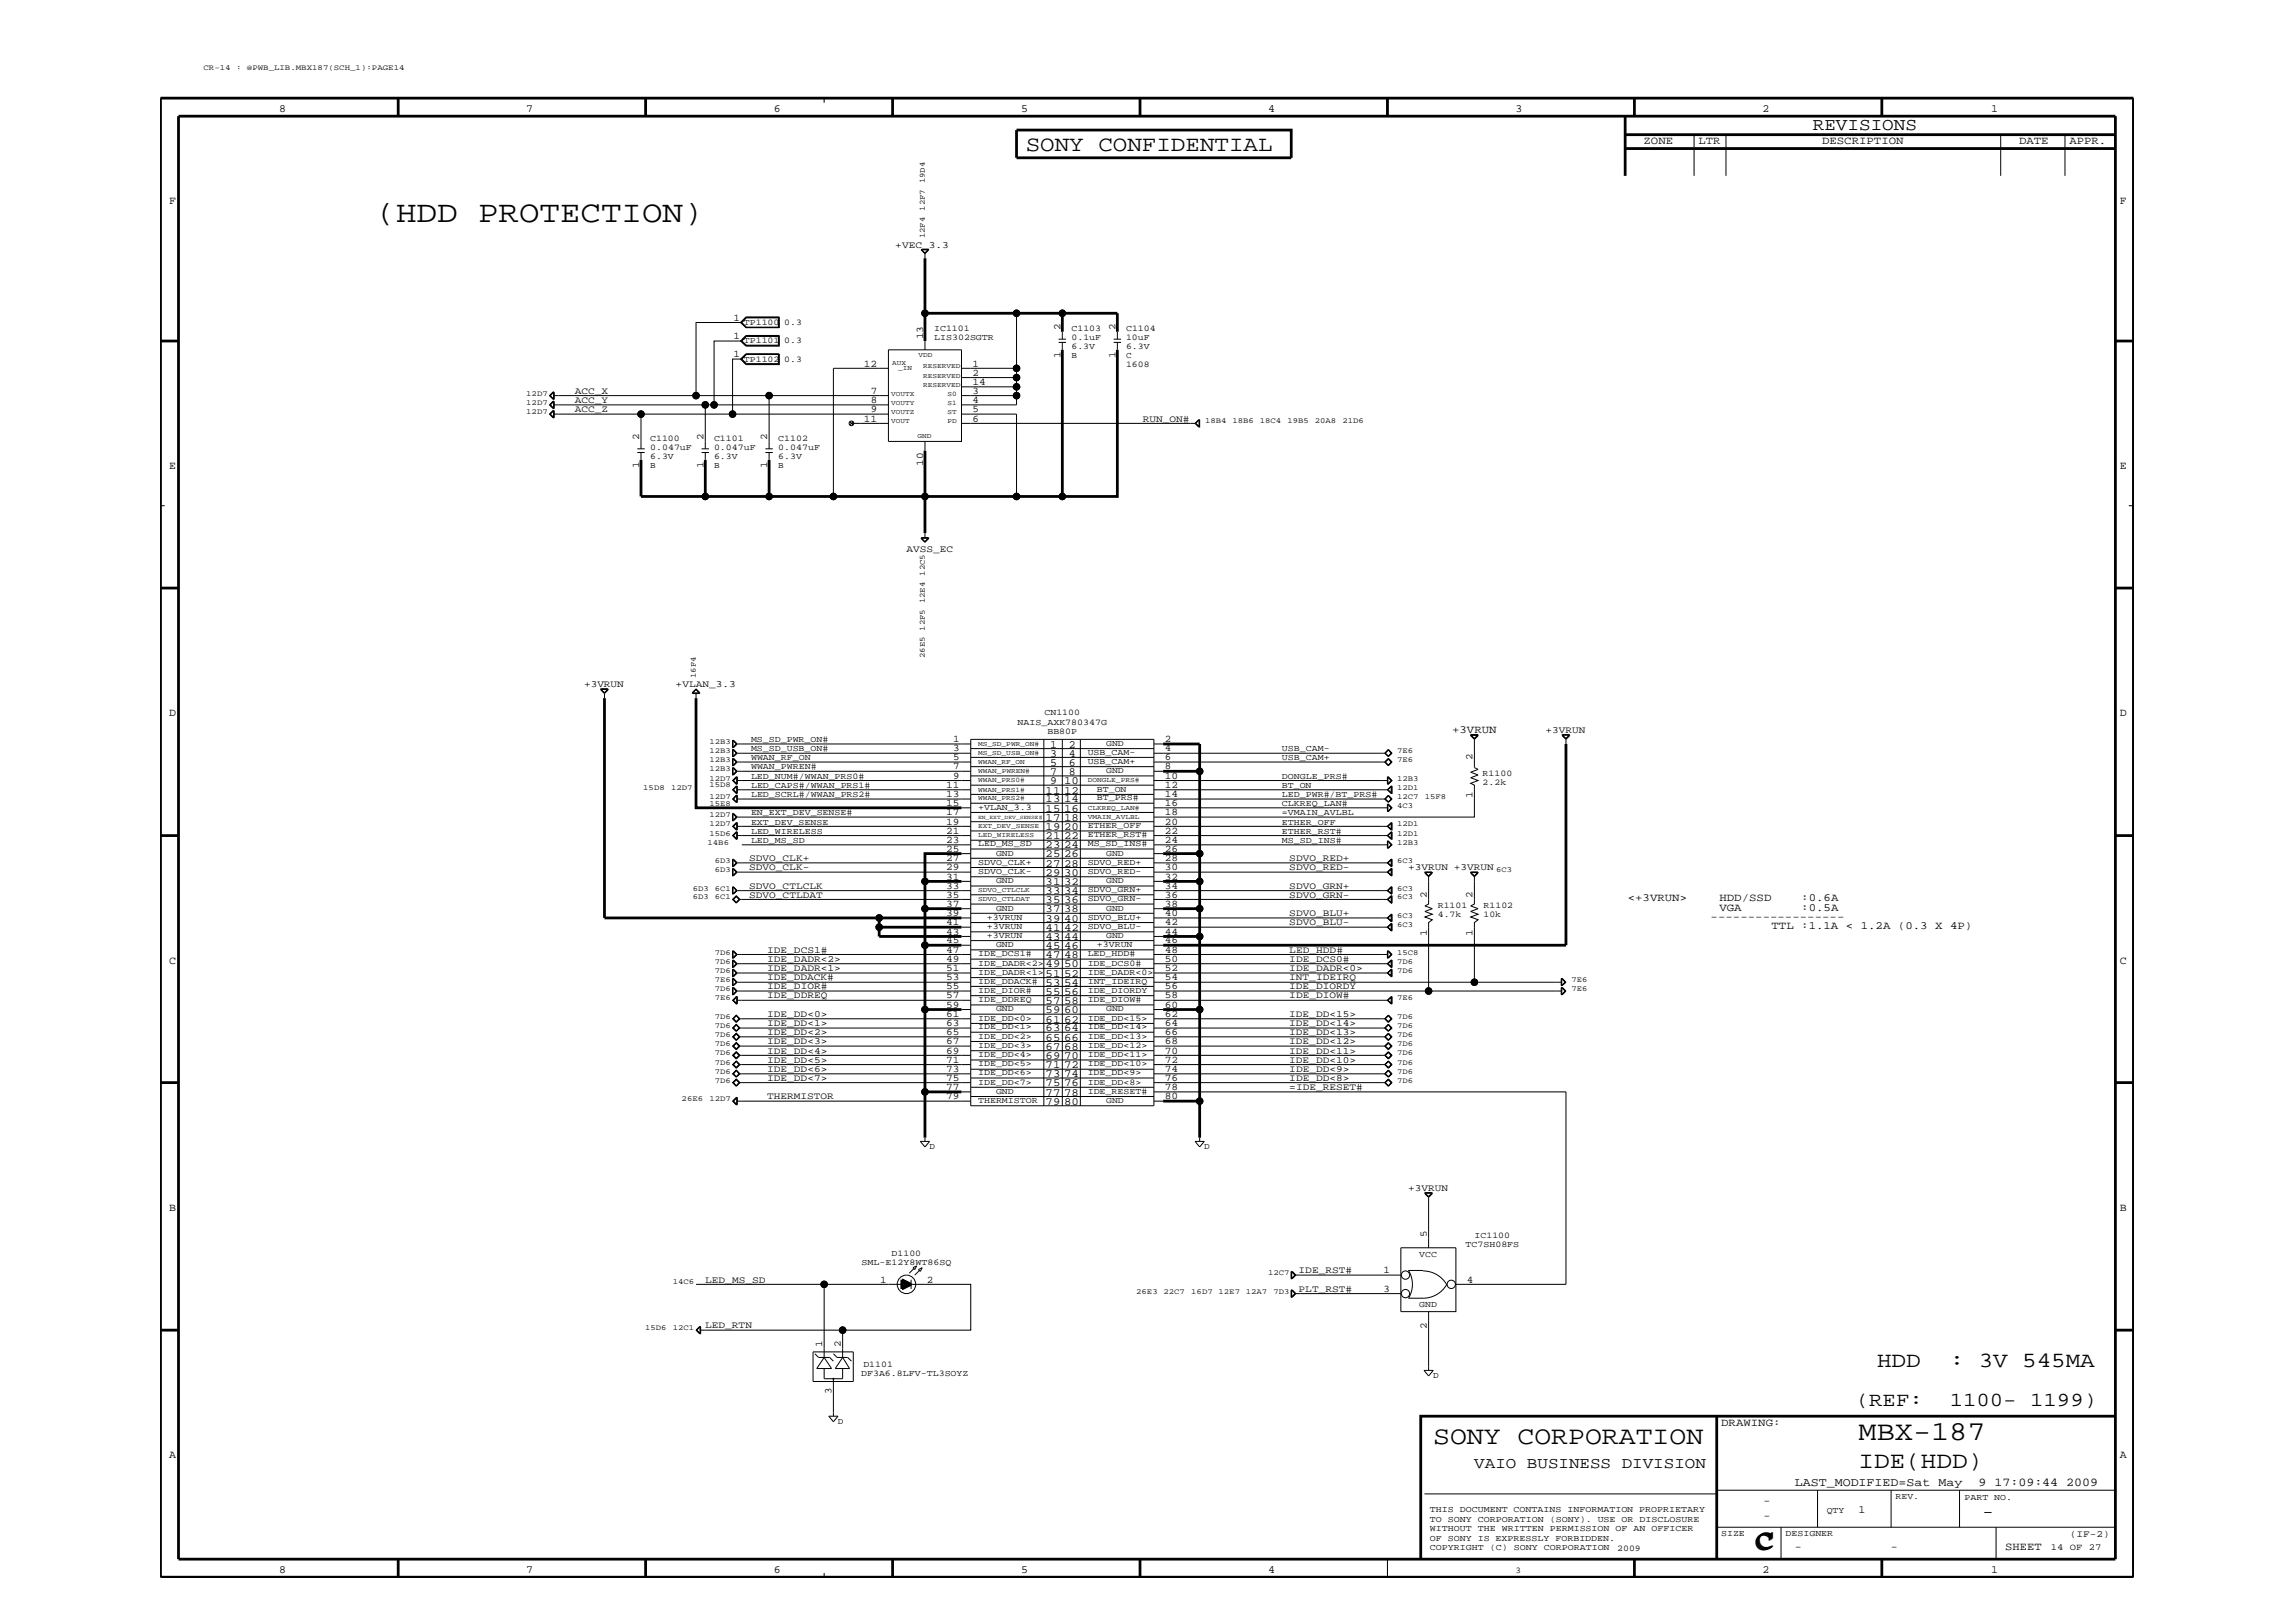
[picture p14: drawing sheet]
<svg xmlns="http://www.w3.org/2000/svg" width="420mm" height="297mm" viewBox="0 0 420 297" stroke-linecap="round" stroke-linejoin="round" font-family="sans-serif">
<defs><g id="words">
<text font-size="5.6" x="68.7" y="40.6">(HDD PROTECTION)</text>
<g font-size="5">
<text x="340.3" y="263.6">MBX-187</text>
<text x="321.3" y="283.6">C</text>
<text x="321.6" y="283.2">C</text>
</g>
<text font-size="4.7" x="262.4" y="264.4">SONY CORPORATION</text>
<text font-size="4.3" x="340.3" y="268.6">IDE(HDD)</text>
<g font-size="4">
<text x="187.8" y="27.5">SONY CONFIDENTIAL</text>
<text x="343.7" y="250.1">HDD</text>
<text x="356.9" y="250.1">: 3V 545MA</text>
</g>
<g font-size="3.6">
<text x="339.8" y="257.3">(REF:</text>
<text x="357" y="257.3">1100- 1199)</text>
</g>
<g font-size="3.2">
<text x="331.9" y="23.8">REVISIONS</text>
<text x="363" y="277.6">-</text>
</g>
<text font-size="2.9" x="269.9" y="268.6">VAIO BUSINESS DIVISION</text>
<g font-size="2.2">
<text x="328.6" y="272">LAST_MODIFIED=Sat May</text>
<text x="362.2" y="272">9 17:09:44 2009</text>
</g>
<g font-size="2">
<text x="51.1" y="20.5">8</text>
<text x="96.3" y="20.5">7</text>
<text x="141.6" y="20.5">6</text>
<text x="186.9" y="20.5">5</text>
<text x="232.2" y="20.5">4</text>
<text x="277.5" y="20.5">3</text>
<text x="322.7" y="20.5">2</text>
<text x="364.6" y="20.5">1</text>
<text x="300.9" y="26.4">ZONE</text>
<text x="311" y="26.4">LTR</text>
<text x="333.6" y="26.4">DESCRIPTION</text>
<text x="369.7" y="26.4">DATE</text>
<text x="378.9" y="26.4">APPR.</text>
<text x="31" y="37.3">F</text>
<text x="388.1" y="37.3">F</text>
<text x="31" y="85.9">E</text>
<text x="388.1" y="85.9">E</text>
<text x="31" y="131.1">D</text>
<text x="388.1" y="131.1">D</text>
<text x="192.3" y="136.8">1</text>
<text x="195.7" y="136.8">2</text>
<text x="265.9" y="134.1">+3VRUN</text>
<text x="192.3" y="138.5">3</text>
<text x="192.3" y="140.2">5</text>
<text x="192.3" y="141.8">7</text>
<text x="192.3" y="143.5">9</text>
<text x="194.8" y="143.5">10</text>
<text x="195.7" y="138.5">4</text>
<text x="195.7" y="140.2">6</text>
<text x="195.7" y="141.8">8</text>
<text x="191.4" y="146.8">13</text>
<text x="191.4" y="145.2">11</text>
<text x="191.4" y="148.5">15</text>
<text x="194.8" y="146.8">14</text>
<text x="194.8" y="145.2">12</text>
<text x="194.8" y="148.5">16</text>
<text x="191.4" y="155.2">23</text>
<text x="191.4" y="153.6">21</text>
<text x="191.4" y="151.9">19</text>
<text x="191.4" y="150.2">17</text>
<text x="194.8" y="155.2">24</text>
<text x="194.8" y="153.6">22</text>
<text x="194.8" y="151.9">20</text>
<text x="194.8" y="150.2">18</text>
<text x="191.4" y="160.3">29</text>
<text x="191.4" y="162">31</text>
<text x="191.4" y="156.9">25</text>
<text x="191.4" y="158.6">27</text>
<text x="194.8" y="160.3">30</text>
<text x="194.8" y="162">32</text>
<text x="194.8" y="156.9">26</text>
<text x="194.8" y="158.6">28</text>
<text x="191.4" y="163.6">33</text>
<text x="191.4" y="167">37</text>
<text x="191.4" y="165.3">35</text>
<text x="194.8" y="163.6">34</text>
<text x="194.8" y="167">38</text>
<text x="194.8" y="165.3">36</text>
<text x="298" y="165">&lt;+3VRUN&gt;</text>
<text x="314.8" y="165">HDD/SSD</text>
<text x="314.8" y="166.7">VGA</text>
<text x="329.8" y="165">:0.6A</text>
<text x="329.8" y="166.7">:0.5A</text>
<text x="191.4" y="172">43</text>
<text x="191.4" y="170.4">41</text>
<text x="191.4" y="173.7">45</text>
<text x="191.4" y="168.7">39</text>
<text x="194.8" y="172">44</text>
<text x="194.8" y="170.4">42</text>
<text x="194.8" y="173.7">46</text>
<text x="194.8" y="168.7">40</text>
<text x="313.2" y="168.3">------------------</text>
<text x="324.3" y="170">TTL :1.1A &lt; 1.2A (0.3 X 4P)</text>
<text x="31" y="176.4">C</text>
<text x="191.4" y="177.1">49</text>
<text x="191.4" y="178.8">51</text>
<text x="191.4" y="175.4">47</text>
<text x="194.8" y="177.1">50</text>
<text x="194.8" y="178.8">52</text>
<text x="194.8" y="175.4">48</text>
<text x="388.1" y="176.4">C</text>
<text x="191.4" y="185.4">59</text>
<text x="191.4" y="180.4">53</text>
<text x="191.4" y="182.1">55</text>
<text x="191.4" y="183.8">57</text>
<text x="194.8" y="185.4">60</text>
<text x="194.8" y="180.4">54</text>
<text x="194.8" y="182.1">56</text>
<text x="194.8" y="183.8">58</text>
<text x="191.4" y="187.1">61</text>
<text x="191.4" y="188.8">63</text>
<text x="191.4" y="190.4">65</text>
<text x="194.8" y="187.1">62</text>
<text x="194.8" y="188.8">64</text>
<text x="194.8" y="190.4">66</text>
<text x="191.4" y="193.8">69</text>
<text x="191.4" y="192.1">67</text>
<text x="191.4" y="197.1">73</text>
<text x="191.4" y="195.5">71</text>
<text x="194.8" y="193.8">70</text>
<text x="194.8" y="192.1">68</text>
<text x="194.8" y="197.1">74</text>
<text x="194.8" y="195.5">72</text>
<text x="191.4" y="202.2">79</text>
<text x="191.4" y="200.5">77</text>
<text x="191.4" y="198.8">75</text>
<text x="194.8" y="202.2">80</text>
<text x="194.8" y="200.5">78</text>
<text x="194.8" y="198.8">76</text>
<text x="31" y="221.7">B</text>
<text x="388.1" y="221.7">B</text>
<text x="315.1" y="261.1">DRAWING:</text>
<text x="31" y="266.9">A</text>
<text x="388.1" y="266.9">A</text>
<text x="322.9" y="275.3">-</text>
<text x="322.9" y="278.1">-</text>
<text x="340.3" y="277">1</text>
<text x="51.1" y="287.9">8</text>
<text x="96.3" y="287.9">7</text>
<text x="141.6" y="287.9">6</text>
<text x="186.9" y="287.9">5</text>
<text x="232.2" y="287.9">4</text>
<text x="322.7" y="287.9">2</text>
<text x="328.6" y="283.7">-</text>
<text x="346.2" y="283.7">-</text>
<text x="364.6" y="287.9">1</text>
<text x="367.1" y="283.7">SHEET</text>
</g>
<g font-size="1.9">
<text x="134.3" y="58.7">1</text>
<text x="134.3" y="65.4">1</text>
<text x="134.3" y="62.1">1</text>
<text x="169" y="62.1" transform="rotate(-90 169 62.1)">13</text>
<text x="194.1" y="65.6" transform="rotate(-90 194.1 65.6)">1</text>
<text x="194.1" y="60.4" transform="rotate(-90 194.1 60.4)">2</text>
<text x="204.2" y="65.6" transform="rotate(-90 204.2 65.6)">1</text>
<text x="204.2" y="60.4" transform="rotate(-90 204.2 60.4)">2</text>
<text x="158.2" y="67.1">12</text>
<text x="178.1" y="68.8">2</text>
<text x="178.1" y="70.5">14</text>
<text x="178.1" y="67.1">1</text>
<text x="158.2" y="77.2">11</text>
<text x="159.4" y="75.5">9</text>
<text x="159.4" y="73.8">8</text>
<text x="159.4" y="72.1">7</text>
<text x="178.1" y="75.5">5</text>
<text x="178.1" y="73.8">4</text>
<text x="178.1" y="72.1">3</text>
<text x="178.1" y="77.2">6</text>
<text x="117" y="80.5" transform="rotate(-90 117 80.5)">2</text>
<text x="128.8" y="80.5" transform="rotate(-90 128.8 80.5)">2</text>
<text x="140.5" y="80.5" transform="rotate(-90 140.5 80.5)">2</text>
<text x="117" y="85.7" transform="rotate(-90 117 85.7)">1</text>
<text x="128.8" y="85.7" transform="rotate(-90 128.8 85.7)">1</text>
<text x="140.5" y="85.7" transform="rotate(-90 140.5 85.7)">1</text>
<text x="169" y="85.3" transform="rotate(-90 169 85.3)">10</text>
<text x="174.5" y="137.5">3</text>
<text x="174.5" y="135.8">1</text>
<text x="213.3" y="137.5">4</text>
<text x="213.3" y="135.8">2</text>
<text x="174.5" y="142.5">9</text>
<text x="174.5" y="140.8">7</text>
<text x="174.5" y="139.1">5</text>
<text x="213.3" y="142.5">10</text>
<text x="213.3" y="140.8">8</text>
<text x="213.3" y="139.1">6</text>
<text x="269.6" y="139.1" transform="rotate(-90 269.6 139.1)">2</text>
<text x="173.2" y="149.2">17</text>
<text x="173.2" y="147.5">15</text>
<text x="173.2" y="145.9">13</text>
<text x="173.2" y="144.2">11</text>
<text x="213.3" y="149.2">18</text>
<text x="213.3" y="147.5">16</text>
<text x="213.3" y="145.9">14</text>
<text x="213.3" y="144.2">12</text>
<text x="269.6" y="146.1" transform="rotate(-90 269.6 146.1)">1</text>
<text x="173.2" y="155.9">25</text>
<text x="173.2" y="154.3">23</text>
<text x="173.2" y="152.6">21</text>
<text x="173.2" y="150.9">19</text>
<text x="213.3" y="155.9">26</text>
<text x="213.3" y="154.3">24</text>
<text x="213.3" y="152.6">22</text>
<text x="213.3" y="150.9">20</text>
<text x="173.2" y="161">31</text>
<text x="173.2" y="159.3">29</text>
<text x="173.2" y="157.6">27</text>
<text x="213.3" y="161">32</text>
<text x="213.3" y="159.3">30</text>
<text x="213.3" y="157.6">28</text>
<text x="173.2" y="167.7">39</text>
<text x="173.2" y="166">37</text>
<text x="173.2" y="164.3">35</text>
<text x="173.2" y="162.7">33</text>
<text x="213.3" y="167.7">40</text>
<text x="213.3" y="166">38</text>
<text x="213.3" y="164.3">36</text>
<text x="213.3" y="162.7">34</text>
<text x="261.2" y="164.3" transform="rotate(-90 261.2 164.3)">2</text>
<text x="269.6" y="164.3" transform="rotate(-90 269.6 164.3)">2</text>
<text x="173.2" y="172.7">45</text>
<text x="173.2" y="171.1">43</text>
<text x="173.2" y="169.4">41</text>
<text x="213.3" y="172.7">46</text>
<text x="213.3" y="171.1">44</text>
<text x="213.3" y="169.4">42</text>
<text x="261.2" y="171.2" transform="rotate(-90 261.2 171.2)">1</text>
<text x="269.6" y="171.2" transform="rotate(-90 269.6 171.2)">1</text>
<text x="173.2" y="179.4">53</text>
<text x="173.2" y="177.7">51</text>
<text x="173.2" y="176.1">49</text>
<text x="173.2" y="174.4">47</text>
<text x="213.3" y="179.4">54</text>
<text x="213.3" y="177.7">52</text>
<text x="213.3" y="176.1">50</text>
<text x="213.3" y="174.4">48</text>
<text x="173.2" y="184.4">59</text>
<text x="173.2" y="182.7">57</text>
<text x="173.2" y="181">55</text>
<text x="213.3" y="184.4">60</text>
<text x="213.3" y="182.7">58</text>
<text x="213.3" y="181">56</text>
<text x="173.2" y="191.1">67</text>
<text x="173.2" y="189.4">65</text>
<text x="173.2" y="187.8">63</text>
<text x="173.2" y="186.1">61</text>
<text x="213.3" y="191.1">68</text>
<text x="213.3" y="189.4">66</text>
<text x="213.3" y="187.8">64</text>
<text x="213.3" y="186.1">62</text>
<text x="173.2" y="197.8">75</text>
<text x="173.2" y="196.2">73</text>
<text x="173.2" y="194.5">71</text>
<text x="173.2" y="192.8">69</text>
<text x="213.3" y="197.8">76</text>
<text x="213.3" y="196.2">74</text>
<text x="213.3" y="194.5">72</text>
<text x="213.3" y="192.8">70</text>
<text x="173.2" y="201.2">79</text>
<text x="173.2" y="199.5">77</text>
<text x="213.3" y="199.5">78</text>
<text x="213.3" y="201.2">80</text>
<text x="261.2" y="226.3" transform="rotate(-90 261.2 226.3)">5</text>
<text x="253.3" y="233">1</text>
<text x="161.1" y="234.7">1</text>
<text x="169.7" y="234.7">2</text>
<text x="253.3" y="236.4">3</text>
<text x="268.6" y="234.7">4</text>
<text x="261.2" y="243.3" transform="rotate(-90 261.2 243.3)">2</text>
<text x="150.5" y="246.5" transform="rotate(-90 150.5 246.5)">1</text>
<text x="153.9" y="246.5" transform="rotate(-90 153.9 246.5)">2</text>
<text x="152.2" y="255" transform="rotate(-90 152.2 255)">3</text>
</g>
<g font-size="1.8">
<text x="163.9" y="45.3">+VEC_3.3</text>
<text x="105.2" y="72.1">ACC_X</text>
<text x="105.2" y="73.8">ACC_Y</text>
<text x="105.2" y="75.5">ACC_Z</text>
<text x="209.2" y="77.2">RUN_ON#</text>
<text x="165.9" y="101">AVSS_EC</text>
<text x="106.9" y="125.8">+3VRUN</text>
<text x="123.7" y="125.8">+VLAN_3.3</text>
<text x="283" y="134.1">+3VRUN</text>
<text x="137.2" y="159.3">SDVO_CLK-</text>
<text x="137.2" y="157.6">SDVO_CLK+</text>
<text x="236.1" y="159.3">SDVO_RED-</text>
<text x="236.1" y="157.6">SDVO_RED+</text>
<text x="257.8" y="159.3">+3VRUN +3VRUN</text>
<text x="137.2" y="164.3">SDVO_CTLDAT</text>
<text x="137.2" y="162.7">SDVO_CTLCLK</text>
<text x="236.1" y="167.7">SDVO_BLU+</text>
<text x="236.1" y="164.3">SDVO_GRN-</text>
<text x="236.1" y="162.7">SDVO_GRN+</text>
<text x="236.1" y="169.4">SDVO_BLU-</text>
<text x="140.5" y="179.4">IDE_DDACK#</text>
<text x="140.5" y="176.1">IDE_DADR&lt;2&gt;</text>
<text x="140.5" y="177.7">IDE_DADR&lt;1&gt;</text>
<text x="140.5" y="174.4">IDE_DCS1#</text>
<text x="236.1" y="174.4">LED_HDD#</text>
<text x="236.1" y="179.4">INT_IDEIRQ</text>
<text x="236.1" y="176.1">IDE_DCS0#</text>
<text x="236.1" y="177.7">IDE_DADR&lt;0&gt;</text>
<text x="140.5" y="181">IDE_DIOR#</text>
<text x="140.5" y="182.7">IDE_DDREQ</text>
<text x="236.1" y="181">IDE_DIORDY</text>
<text x="236.1" y="182.7">IDE_DIOW#</text>
<text x="140.5" y="191.1">IDE_DD&lt;3&gt;</text>
<text x="140.5" y="189.4">IDE_DD&lt;2&gt;</text>
<text x="140.5" y="187.8">IDE_DD&lt;1&gt;</text>
<text x="140.5" y="186.1">IDE_DD&lt;0&gt;</text>
<text x="236.1" y="186.1">IDE_DD&lt;15&gt;</text>
<text x="236.1" y="187.8">IDE_DD&lt;14&gt;</text>
<text x="236.1" y="189.4">IDE_DD&lt;13&gt;</text>
<text x="236.1" y="191.1">IDE_DD&lt;12&gt;</text>
<text x="140.5" y="197.8">IDE_DD&lt;7&gt;</text>
<text x="140.5" y="196.2">IDE_DD&lt;6&gt;</text>
<text x="140.5" y="194.5">IDE_DD&lt;5&gt;</text>
<text x="140.5" y="192.8">IDE_DD&lt;4&gt;</text>
<text x="236.1" y="192.8">IDE_DD&lt;11&gt;</text>
<text x="236.1" y="194.5">IDE_DD&lt;10&gt;</text>
<text x="236.1" y="196.2">IDE_DD&lt;9&gt;</text>
<text x="236.1" y="197.8">IDE_DD&lt;8&gt;</text>
<text x="140.5" y="201.2">THERMISTOR</text>
<text x="236.1" y="199.5">=IDE_RESET#</text>
<text x="257.8" y="218">+3VRUN</text>
<text x="237.7" y="233">IDE_RST#</text>
<text x="129.1" y="234.7">LED_MS_SD</text>
<text x="237.7" y="236.4">PLT_RST#</text>
<text x="129.1" y="243.1">LED_RTN</text>
<text x="379" y="281.3">(IF-2)</text>
</g>
<text font-size="1.7" x="375.5" y="283.7">14 OF 27</text>
<g font-size="1.6">
<text x="136.2" y="59.5">TP1100</text>
<text x="143.6" y="59.5">0.3</text>
<text x="136.2" y="62.9">TP1101</text>
<text x="143.6" y="62.9">0.3</text>
<text x="171" y="60.6">IC1101</text>
<text x="171" y="62.3">LIS302SGTR</text>
<text x="196.2" y="60.6">C1103</text>
<text x="196.2" y="65.6">B</text>
<text x="196.2" y="62.3">0.1uF</text>
<text x="196.2" y="63.9">6.3V</text>
<text x="206.2" y="60.6">C1104</text>
<text x="206.2" y="62.3">10uF</text>
<text x="206.2" y="63.9">6.3V</text>
<text x="206.2" y="65.6">C</text>
<text x="136.2" y="66.2">TP1102</text>
<text x="143.6" y="66.2">0.3</text>
<text x="206.2" y="67.3">1608</text>
<text x="119" y="80.6">C1100</text>
<text x="119" y="82.3">0.047uF</text>
<text x="130.7" y="82.3">0.047uF</text>
<text x="130.7" y="80.6">C1101</text>
<text x="142.5" y="80.6">C1102</text>
<text x="142.5" y="82.3">0.047uF</text>
<text x="119" y="85.7">B</text>
<text x="119" y="84">6.3V</text>
<text x="130.7" y="85.7">B</text>
<text x="130.7" y="84">6.3V</text>
<text x="142.5" y="84">6.3V</text>
<text x="142.5" y="85.7">B</text>
<text x="191.2" y="130.9">CN1100</text>
<text x="137.5" y="137.5">MS_SD_USB_ON#</text>
<text x="137.5" y="135.8">MS_SD_PWR_ON#</text>
<text x="186.3" y="132.6">NAIS_AXK780347G</text>
<text x="191.8" y="134.3">BB80P</text>
<text x="202.5" y="136.5">GND</text>
<text x="234.7" y="137.5">USB_CAM-</text>
<text x="137.5" y="140.8">WWAN_PWREN#</text>
<text x="137.5" y="142.5">LED_NUM#/WWAN_PRS0#</text>
<text x="137.5" y="139.1">WWAN_RF_ON</text>
<text x="199.1" y="139.8">USB_CAM+</text>
<text x="199.1" y="138.1">USB_CAM-</text>
<text x="202.5" y="141.5">GND</text>
<text x="234.7" y="142.5">DONGLE_PRS#</text>
<text x="234.7" y="139.1">USB_CAM+</text>
<text x="271.4" y="142">R1100</text>
<text x="271.4" y="143.7">2.2k</text>
<text x="137.5" y="144.2">LED_CAPS#/WWAN_PRS1#</text>
<text x="137.5" y="145.9">LED_SCRL#/WWAN_PRS2#</text>
<text x="137.5" y="149.2">EN_EXT_DEV_SENSE#</text>
<text x="179.1" y="148.2">+VLAN_3.3</text>
<text x="200.8" y="144.9">BT_ON</text>
<text x="200.8" y="146.5">BT_PRS#</text>
<text x="234.7" y="149.2">=VMAIN_AVLBL</text>
<text x="234.7" y="147.5">CLKREQ_LAN#</text>
<text x="234.7" y="145.9">LED_PWR#/BT_PRS#</text>
<text x="234.7" y="144.2">BT_ON</text>
<text x="137.5" y="150.9">EXT_DEV_SENSE</text>
<text x="137.5" y="154.3">LED_MS_SD</text>
<text x="137.5" y="152.6">LED_WIRELESS</text>
<text x="179.1" y="154.9">LED_MS_SD</text>
<text x="199.1" y="154.9">MS_SD_INS#</text>
<text x="199.1" y="153.3">ETHER_RST#</text>
<text x="199.1" y="151.6">ETHER_OFF</text>
<text x="234.7" y="152.6">ETHER_RST#</text>
<text x="234.7" y="150.9">ETHER_OFF</text>
<text x="234.7" y="154.3">MS_SD_INS#</text>
<text x="179.1" y="160">SDVO_CLK-</text>
<text x="179.1" y="158.3">SDVO_CLK+</text>
<text x="182.4" y="161.7">GND</text>
<text x="182.4" y="156.6">GND</text>
<text x="199.1" y="160">SDVO_RED-</text>
<text x="199.1" y="158.3">SDVO_RED+</text>
<text x="202.5" y="156.6">GND</text>
<text x="202.5" y="161.7">GND</text>
<text x="182.4" y="166.7">GND</text>
<text x="199.1" y="165">SDVO_GRN-</text>
<text x="199.1" y="163.3">SDVO_GRN+</text>
<text x="202.5" y="166.7">GND</text>
<text x="263.2" y="166.1">R1101</text>
<text x="263.2" y="167.8">4.7k</text>
<text x="271.6" y="166.1">R1102</text>
<text x="271.6" y="167.8">10k</text>
<text x="180.7" y="170">+3VRUN</text>
<text x="180.7" y="171.6">+3VRUN</text>
<text x="180.7" y="168.3">+3VRUN</text>
<text x="182.4" y="173.3">GND</text>
<text x="199.1" y="170">SDVO_BLU-</text>
<text x="199.1" y="168.3">SDVO_BLU+</text>
<text x="200.8" y="173.3">+3VRUN</text>
<text x="202.5" y="171.6">GND</text>
<text x="179.1" y="178.4">IDE_DADR&lt;1&gt;</text>
<text x="179.1" y="176.7">IDE_DADR&lt;2&gt;</text>
<text x="179.1" y="175">IDE_DCS1#</text>
<text x="199.1" y="178.4">IDE_DADR&lt;0&gt;</text>
<text x="199.1" y="176.7">IDE_DCS0#</text>
<text x="199.1" y="175">LED_HDD#</text>
<text x="179.1" y="180">IDE_DDACK#</text>
<text x="179.1" y="183.4">IDE_DDREQ</text>
<text x="179.1" y="181.7">IDE_DIOR#</text>
<text x="182.4" y="185.1">GND</text>
<text x="199.1" y="181.7">IDE_DIORDY</text>
<text x="199.1" y="180">INT_IDEIRQ</text>
<text x="199.1" y="183.4">IDE_DIOW#</text>
<text x="202.5" y="185.1">GND</text>
<text x="179.1" y="190.1">IDE_DD&lt;2&gt;</text>
<text x="179.1" y="191.8">IDE_DD&lt;3&gt;</text>
<text x="179.1" y="188.4">IDE_DD&lt;1&gt;</text>
<text x="179.1" y="186.8">IDE_DD&lt;0&gt;</text>
<text x="199.1" y="191.8">IDE_DD&lt;12&gt;</text>
<text x="199.1" y="190.1">IDE_DD&lt;13&gt;</text>
<text x="199.1" y="188.4">IDE_DD&lt;14&gt;</text>
<text x="199.1" y="186.8">IDE_DD&lt;15&gt;</text>
<text x="179.1" y="196.8">IDE_DD&lt;6&gt;</text>
<text x="179.1" y="195.2">IDE_DD&lt;5&gt;</text>
<text x="179.1" y="193.5">IDE_DD&lt;4&gt;</text>
<text x="199.1" y="195.2">IDE_DD&lt;10&gt;</text>
<text x="199.1" y="193.5">IDE_DD&lt;11&gt;</text>
<text x="199.1" y="196.8">IDE_DD&lt;9&gt;</text>
<text x="179.1" y="198.5">IDE_DD&lt;7&gt;</text>
<text x="179.1" y="201.9">THERMISTOR</text>
<text x="182.4" y="200.2">GND</text>
<text x="199.1" y="200.2">IDE_RESET#</text>
<text x="199.1" y="198.5">IDE_DD&lt;8&gt;</text>
<text x="202.5" y="201.9">GND</text>
<text x="170.2" y="210.3">D</text>
<text x="220.5" y="210.3">D</text>
<text x="270" y="226.5">IC1100</text>
<text x="157.7" y="231.5">SML-E12Y8WT86SQ</text>
<text x="163.2" y="229.9">D1100</text>
<text x="259.8" y="230.1">VCC</text>
<text x="268.3" y="228.2">TC7SH08FS</text>
<text x="259.8" y="239.2">GND</text>
<text x="157.6" y="251.8">DF3A6.8LFV-TL3SOYZ</text>
<text x="158.1" y="250.1">D1101</text>
<text x="262.4" y="252.2">D</text>
<text x="153.4" y="260.5">D</text>
<text x="347" y="274.4">REV.</text>
<text x="359.7" y="274.5">PART NO.</text>
<text x="261.8" y="280.3">WITHOUT THE WRITTEN PERMISSION OF AN OFFICER</text>
<text x="261.8" y="276.7">THIS DOCUMENT CONTAINS INFORMATION PROPRIETARY</text>
<text x="261.8" y="278.6">TO SONY CORPORATION (SONY). USE OR DISCLOSURE</text>
<text x="315.1" y="281.1">SIZE</text>
<text x="326.9" y="281.1">DESIGNER</text>
<text x="334.4" y="277">QTY</text>
<text x="261.8" y="282.1">OF SONY IS EXPRESSLY FORBIDDEN.</text>
<text x="261.8" y="283.7">COPYRIGHT (C) SONY CORPORATION</text>
<text x="277.5" y="287.9">3</text>
<text x="296.1" y="283.8">2009</text>
</g>
<g font-size="1.4">
<text x="37.3" y="12.9">CR-14 : @PWB_LIB.MBX187(SCH_1):PAGE14</text>
<text x="169.3" y="33.6" transform="rotate(-90 169.3 33.6)">19D4</text>
<text x="169.3" y="38.6" transform="rotate(-90 169.3 38.6)">12F7</text>
<text x="169.3" y="43.6" transform="rotate(-90 169.3 43.6)">12F4</text>
<text x="96.4" y="72.4">12D7</text>
<text x="96.4" y="74.1">12D7</text>
<text x="96.4" y="75.8">12D7</text>
<text x="220.6" y="77.5">18B4</text>
<text x="225.6" y="77.5">18B6</text>
<text x="230.6" y="77.5">18C4</text>
<text x="235.7" y="77.5">19B5</text>
<text x="240.7" y="77.5">20A8</text>
<text x="245.8" y="77.5">21D6</text>
<text x="169.3" y="105.4" transform="rotate(-90 169.3 105.4)">12C5</text>
<text x="169.3" y="110.4" transform="rotate(-90 169.3 110.4)">12E4</text>
<text x="169.3" y="115.4" transform="rotate(-90 169.3 115.4)">12F5</text>
<text x="127.4" y="124.1" transform="rotate(-90 127.4 124.1)">16F4</text>
<text x="169.3" y="120.4" transform="rotate(-90 169.3 120.4)">26E5</text>
<text x="129.9" y="137.9">12B3</text>
<text x="129.9" y="136.2">12B3</text>
<text x="255.8" y="137.9">7E6</text>
<text x="129.9" y="141.2">12B3</text>
<text x="129.9" y="142.9">12D7</text>
<text x="129.9" y="139.5">12B3</text>
<text x="255.8" y="142.9">12B3</text>
<text x="255.8" y="139.5">7E6</text>
<text x="117.8" y="144.6">15D8</text>
<text x="122.9" y="144.6">12D7</text>
<text x="129.9" y="146.2">12D7</text>
<text x="129.9" y="147.4">15E8</text>
<text x="129.9" y="149.5">12D7</text>
<text x="129.9" y="144">15D8</text>
<text x="255.8" y="147.9">4C3</text>
<text x="255.8" y="146.2">12C7</text>
<text x="255.8" y="144.6">12D1</text>
<text x="260.9" y="146.2">15F8</text>
<text x="129.5" y="154.6">14B6</text>
<text x="129.9" y="151.2">12D7</text>
<text x="129.9" y="152.9">15D6</text>
<text x="255.8" y="152.9">12D1</text>
<text x="255.8" y="151.2">12D1</text>
<text x="255.8" y="154.6">12B3</text>
<text x="130.9" y="159.6">6D3</text>
<text x="130.9" y="157.9">6D3</text>
<text x="255.8" y="157.9">6C3</text>
<text x="273.9" y="159.6">6C3</text>
<text x="126.8" y="164.6">6D3</text>
<text x="126.8" y="163">6D3</text>
<text x="130.9" y="164.6">6C1</text>
<text x="130.9" y="163">6C1</text>
<text x="255.8" y="164.6">6C3</text>
<text x="255.8" y="163">6C3</text>
<text x="255.8" y="169.7">6C3</text>
<text x="255.8" y="168">6C3</text>
<text x="130.9" y="174.7">7D6</text>
<text x="130.9" y="179.8">7E6</text>
<text x="130.9" y="176.4">7D6</text>
<text x="130.9" y="178.1">7D6</text>
<text x="255.8" y="174.7">15C8</text>
<text x="255.8" y="176.4">7D6</text>
<text x="255.8" y="178.1">7D6</text>
<text x="287.7" y="179.8">7E6</text>
<text x="130.9" y="181.4">7D6</text>
<text x="130.9" y="183.1">7E6</text>
<text x="255.8" y="183.1">7E6</text>
<text x="287.7" y="181.4">7E6</text>
<text x="130.9" y="191.5">7D6</text>
<text x="130.9" y="189.8">7D6</text>
<text x="130.9" y="188.2">7D6</text>
<text x="130.9" y="186.5">7D6</text>
<text x="255.8" y="186.5">7D6</text>
<text x="255.8" y="188.2">7D6</text>
<text x="255.8" y="189.8">7D6</text>
<text x="255.8" y="191.5">7D6</text>
<text x="130.9" y="196.5">7D6</text>
<text x="130.9" y="194.8">7D6</text>
<text x="130.9" y="193.2">7D6</text>
<text x="255.8" y="193.2">7D6</text>
<text x="255.8" y="194.8">7D6</text>
<text x="255.8" y="196.5">7D6</text>
<text x="124.8" y="201.5">26E6</text>
<text x="129.9" y="201.5">12D7</text>
<text x="130.9" y="198.1">7D6</text>
<text x="255.8" y="198.1">7D6</text>
<text x="232.2" y="233.4">12C7</text>
<text x="123.2" y="235.1">14C6</text>
<text x="208" y="236.8">26E3</text>
<text x="213" y="236.8">22C7</text>
<text x="218.1" y="236.8">16D7</text>
<text x="223.1" y="236.8">12E7</text>
<text x="228.1" y="236.8">12A7</text>
<text x="233.2" y="236.8">7D3</text>
<text x="118.1" y="243.4">15D6</text>
<text x="123.2" y="243.4">12C1</text>
</g>
<g font-size="1.3">
<text x="168.1" y="65.4">VDD</text>
<text x="163.3" y="66.7">AUX</text>
<text x="164.4" y="67.8">_IN</text>
<text x="169" y="67.4">RESERVED</text>
<text x="169" y="69.1">RESERVED</text>
<text x="169" y="70.8">RESERVED</text>
<text x="163.2" y="74.1">VOUTY</text>
<text x="163.2" y="77.5">VOUT</text>
<text x="163.2" y="75.8">VOUTZ</text>
<text x="163.2" y="72.4">VOUTX</text>
<text x="173.5" y="77.5">PD</text>
<text x="173.5" y="75.8">ST</text>
<text x="173.5" y="74.1">S1</text>
<text x="173.5" y="72.4">S0</text>
<text x="168" y="80.1">GND</text>
<text x="179.1" y="136.5">MS_SD_PWR_ON#</text>
<text x="179.1" y="143.2">WWAN_PRS0#</text>
<text x="179.1" y="141.5">WWAN_PWREN#</text>
<text x="179.1" y="139.8">WWAN_RF_ON</text>
<text x="179.1" y="138.1">MS_SD_USB_ON#</text>
<text x="199.1" y="143.2">DONGLE_PRS#</text>
<text x="179.1" y="146.5">WWAN_PRS2#</text>
<text x="179.1" y="144.9">WWAN_PRS1#</text>
<text x="199.1" y="148.2">CLKREQ_LAN#</text>
<text x="199.1" y="149.9">VMAIN_AVLBL</text>
<text x="179.1" y="153.3">LED_WIRELESS</text>
<text x="179.1" y="151.6">EXT_DEV_SENSE</text>
<text x="179.1" y="163.3">SDVO_CTLCLK</text>
<text x="179.1" y="165">SDVO_CTLDAT</text>
</g>
<text font-size="1" x="179.1" y="149.9">EN_EXT_DEV_SENSE#</text>
</g></defs>
<g fill="none" stroke="#000" stroke-width=".18">
<path d="M150.9 18v.8M310.2 24.6v7.6M316 24.6v7.6M366.3 24.6v7.6M378.1 24.6v7.6M135.8 59h-8.4v13.4M136.6 58h6.1v2h-6.1l-1-1zM136.6 58.1h6v1.9h-6l-.9-1zM136.7 58.2h5.8v1.7h-5.8l-.9-.9zM168.7 45.6l1.3 .1-.7 .7zM168.8 45.7h1.1M168.8 45.7l.5 .7"/>
<path d="M168.8 45.6v.1M169.3 46.4v.9M169.9 45.7l-.6 .6-.5-.6M169.9 45.6l-.6 .8M169.9 45.6l-1.1 .1M169.9 45.6v.1M186.1 57.3v10.1h-10.1M100.6 72.4l.7-.7h.1v1.4h-.1zM100.6 74.1l.7-.7h.1v1.4h-.1zM100.6 75.8l.7-.7h.1v1.4h-.1zM101.3 71.8h.1v1.2h-.1l-.6-.6zM101.3 71.9l.1 1.1-.6-.6z"/>
<path d="M101.3 73.5h.1v1.2h-.1l-.6-.6zM101.3 73.6l.1 1-.6-.5zM101.3 75.2h.1v1.2h-.1l-.6-.6zM101.3 75.3l.1 1-.6-.5zM101.4 74.1h27.7v8M101.4 75.8h16v6.3M101.4 72.4h61.3M117.4 75.8h16.7M129.1 74.1h1.6M135.6 65.7l1-.9h6.1v1.9h-6.1zM135.8 62.4h-5.1v11.7h32M135.8 65.7h-1.7v10.1h28.6"/>
<path d="M135.8 62.4l.9-.8h5.8v1.6h-5.8zM135.8 65.7l.9-.8h5.8v1.7h-5.8zM136.6 61.4h6.1v1.9h-6.1l-1-.9zM136.6 61.5h6v1.8h-6l-.9-.9zM136.6 64.8l-.9 .9 .9 .9h6v-1.8M140.8 72.4v9.7M155.5 77.1l.7 .7M155.9 77.5h6.8M156.2 77.1l-.7 .7M162.7 64h13.3v16.8h-13.3zM162.7 67.4h-10.1v23.5M169.3 62.4v1.6"/>
<path d="M176 75.8h10.1v15.1M176 77.5h42.8M186.1 72.4v1.7h-10.1M186.1 67.4v1.7h-10.1M186.1 69.1v1.7h-10.1M186.1 70.8v1.6h-10.1M193.8 62.7h1.4M193.8 62.1h1.4M194.5 60.7v1.4M194.5 62.7v1.3M203.9 62.7h1.3M203.9 62.1h1.3"/>
<path d="M204.6 60.7v1.4M204.6 62.7v1.3M218.8 77.5l.7-.7h.1v1.4h-.1zM218.9 77.5l.7-.6v1.2zM218.9 77.5l.7 .5M29.4 92.6h.7M116.7 82.8h1.3M116.7 82.1h1.3M117.4 82.8v1.4M128.4 82.8h1.4M128.4 82.1h1.4M129.1 82.8v1.4"/>
<path d="M140.1 82.8h1.4M140.1 82.1h1.4M140.8 82.8v1.4M168.7 98.4h1.3v.2l-.7 .6-.6-.6zM168.8 98.6l1.1-.1-.6 .7M168.8 98.6l.5 .6M169.3 80.8v1.7M169.3 97.6v.8M389.7 92.6h.9M110 126.1h1.3v.2l-.6 .6-.7-.6zM110.1 126.2h1.1l-.5 .6-.6-.5M110.1 126.1h1.2v.2l-.6 .5-.6-.5z"/>
<path d="M110.7 126.9v.9M126.8 126.8l.6-.6 .5 .6h-1.1M126.8 126.8l.6-.6 .6 .6h-1.2M126.8 126.8h.1M127.4 126.9v.9M127.4 126.1l.7 .7v.1h-1.3v-.1zM134.1 137.2h.2M134.1 135.5h.2l.7 .7-.7 .6h-.2zM134.1 138.8h.2l.7 .7-.7 .6h-.2zM134.1 137.2v1.2h.2M134.1 135.6h.2l.6 .6-.6 .6h-.2zM134.1 138.9h.2l.6 .6-.6 .6h-.2z"/>
<path d="M134.2 137.3l.6 .6-.5 .5zM134.3 137.2l.7 .7M134.3 135.6l.5 .6-.5 .5-.1-1.1M134.3 137.2l.6 .7-.6 .5M135 137.9l-.7 .5M135 136.2h42.7M135 137.9h42.7M135 139.5h42.7M177.7 135.3h33.6v67.1h-33.6zM177.7 138.6h33.6M177.7 137h33.6M191.1 135.3v67.1"/>
<path d="M194.5 135.3v67.1M197.8 135.3v67.1M211.3 136.2h1.6M211.3 137.9h42.2M211.3 139.5h42.2M253.5 139.5l.7-.7 .7 .7-.7 .6zM253.5 137.9l.7 .5M253.6 139.5l.6-.5 .5 .5-.5 .6zM254.2 138.9l.6 .6-.6 .6-.6-.6zM254.2 137.3l.5 .6-.5 .5-.6-.5zM254.2 137.2l-.6 .7 .6 .5M254.2 137.2l.6 .7-.6 .5"/>
<path d="M254.2 137.2l.7 .7-.7 .5M254.2 137.2l-.7 .7M269.3 134.5h1.3v.1l-.7 .7-.6-.7zM269.3 134.5h1.2v.1l-.6 .6-.6-.6h1.1l-.5 .5-.6-.5zM269.9 135.3v5.2l.7 .3-1.3 .5 1.3 .5-1.3 .5 1.3 .6-1.3 .5 .6 .3v5.8h-58.6M286 134.5h1.4v.1l-.7 .7-.7-.7zM286.1 134.5h1.2v.1l-.6 .6-.6-.6zM286.1 134.6h1.1l-.5 .5-.6-.5M286.7 135.3v.9M134.1 157.2h.2l.7 .7-.7 .7h-.2zM134.1 148.9h.2l.7 .6-.7 .7h-.2zM134.1 140.5h.2l.7 .7-.7 .6h-.2z"/>
<path d="M134.1 158.9h.2l.7 .7-.7 .7h-.2zM134.1 140.6h.2l.6 .6-.6 .6h-.2zM134.1 148.9h.2l.6 .6-.6 .6h-.2zM134.1 157.3h.2l.6 .6-.6 .6h-.2zM134.1 159h.2l.6 .6-.6 .6h-.2zM134.2 140.1l.1-1.1 .5 .5-.5 .6M134.2 140.7l.6 .5-.5 .5zM134.2 149l.6 .5-.5 .5zM134.2 157.4l.6 .5-.5 .5zM134.2 159.1l.6 .5-.5 .5zM134.3 151.2l.6-.5v1zM134.8 142.3l.1 1.1-.6-.5z"/>
<path d="M134.8 145.6l.1 1.1-.6-.5zM134.8 144h.2v1.1h-.2l-.6-.6zM134.8 144l.1 1.1-.6-.6zM134.8 150.6h.2v1.2h-.2l-.6-.6zM134.8 142.3h.2v1.1h-.2l-.6-.5zM134.8 145.6h.2v1.2h-.2l-.6-.6zM134.8 152.3h.2v1.2h-.2l-.6-.6zM134.8 152.3l.1 1.1-.6-.5zM134.8 143.9h.2v1.3h-.2l-.7-.7zM134.8 150.6h.2v1.3h-.2l-.7-.7zM134.8 142.2h.2v1.3h-.2l-.7-.6zM134.8 145.6h.2v1.2h-.2l-.7-.6z"/>
<path d="M134.8 152.3h.2v1.3h-.2l-.7-.7zM135 141.2h42.7M135 144.5h42.7M135 142.9h42.7M135 146.2h42.7M135 149.5h42.7M135 152.9h42.7M135 151.2h42.7M135 157.9h42.7M135 159.6h42.7M135.8 154.6h41.9M176 147.8h1.7"/>
<path d="M176 156.2h1.7M177.7 158.8h33.6M177.7 157.1h33.6M177.7 155.4h33.6M177.7 153.8h33.6M177.7 152.1h33.6M177.7 150.4h33.6M177.7 148.7h33.6M177.7 147h33.6M177.7 145.4h33.6M177.7 143.7h33.6M177.7 142h33.6"/>
<path d="M177.7 140.3h33.6M211.3 141.2h1.6M211.3 144.5h42.7M211.3 142.9h42.7M211.3 146.2h42.2M211.3 147.8h42.7M211.3 152.9h42.7M211.3 154.6h42.7M211.3 151.2h42.7M211.3 156.2h1.6M211.3 157.9h42.7M211.3 159.6h42.7"/>
<path d="M253.5 146.2l.7 .6M254 153.9h.2l.7 .7-.7 .6h-.2zM254 147.2h.2l.7 .6-.7 .7h-.2zM254 142.2h.2l.7 .7-.7 .6h-.2zM254 153.9h.2l.6 .7-.6 .6h-.2zM254 147.3h.2l.6 .5-.6 .6h-.2zM254 142.3h.2l.6 .6-.6 .5h-.2zM254 159.6l.8-.6v1.2zM254 157.9l.8-.6v1.2zM254 157.9l.7-.7h.2v1.4h-.2zM254 159.6l.7-.7h.2v1.4h-.2zM254.1 154l.6 .6-.5 .5z"/>
<path d="M254.1 147.3l.6 .5-.5 .6zM254.1 142.3l.6 .6-.5 .5zM254.1 159.6l.6-.5v1zM254.1 157.9l.6-.5v1zM254.2 145.6l.5 .6-.5 .5-.6-.5zM254.2 145.6l-.6 .6 .6 .6M254.2 145.6l.6 .6-.6 .6M254.2 145.6l-.7 .6M254.2 145.6l.7 .6-.7 .6M254.7 150.7l-.6 .5 .6 .5M254.7 150.6h.2v1.3h-.2l-.7-.7zM254.7 143.9h.2v1.3h-.2l-.7-.7z"/>
<path d="M254.7 152.3h.2v1.3h-.2l-.7-.7zM254.7 144l-.7 .5M254.7 152.3l-.7 .6M254.7 144l.1 1.1-.8-.6M254.7 144v1.1M254.7 150.7v1M254.7 152.3v1.1M254.7 152.3l.1 1.2-.8-.6M254.8 150.6v1.2l-.8-.6M254.8 150.6l-.1 .1M254.8 151.7h-.1M254.8 150.6l-.8 .6"/>
<path d="M254.8 143.9l-.7 .6 .6 .6M254.8 145l-.1 .1M254.8 152.3l-.7 .6 .6 .5M254.8 153.4h-.1M260.9 159.6h1.3v.2l-.6 .7-.7-.7zM261 159.6h1.1v.2l-.5 .6-.6-.6zM261 159.7h1.1l-.5 .6-.6-.5M269.3 159.6h1.3v.2l-.7 .7-.6-.7zM269.3 159.7h1.1l-.5 .6-.6-.5M269.3 159.6h1.2v.2l-.6 .6-.6-.6zM134.1 162.3h.2M134.1 179.1h.2"/>
<path d="M134.1 164.6l.7-.7 .7 .7-.7 .7zM134.1 162.3v1.3h.2M134.1 175.7h.2l.7 .7-.7 .7h-.2zM134.1 179.1v1.3h.2M134.1 177.4h.2l.7 .7-.7 .7h-.2zM134.1 174h.2l.7 .7-.7 .7h-.2zM134.1 174.1h.2l.6 .6-.6 .6h-.2zM134.1 175.8h.2l.6 .6-.6 .6h-.2zM134.1 177.5h.2l.6 .6-.6 .6h-.2zM134.2 162.4l.6 .6-.5 .5zM134.2 174.2l.6 .5-.5 .5zM134.2 175.9l.6 .5-.5 .5z"/>
<path d="M134.2 177.5v1.1l.6-.5-.5-.6M134.2 179.2l.6 .6-.5 .5zM134.2 164.6l.6-.6 .6 .6-.6 .6zM134.3 162.3l.7 .7M134.3 179.1l.7 .7M134.3 164.6l.5-.5 .5 .5-.5 .6zM134.3 162.3l.6 .7-.6 .6M134.3 179.1l.6 .7-.6 .6M135 163l-.7 .6M135 179.8l-.7 .6M135 163h42.7M135 174.7h42.7"/>
<path d="M135 176.4h42.7M135 179.8h42.7M135 178.1h42.7M135.5 164.6h42.2M176 161.3h1.7M176 166.3h1.7M176 168h1.7M176 171.4h1.7M176 169.7h1.7M176 173h1.7M177.7 178.9h33.6M177.7 177.2h33.6"/>
<path d="M177.7 175.5h33.6M177.7 173.8h33.6M177.7 172.1h33.6M177.7 170.5h33.6M177.7 168.8h33.6M177.7 167.2h33.6M177.7 165.5h33.6M177.7 163.8h33.6M177.7 162.2h33.6M177.7 160.5h33.6M211.3 161.3h1.6M211.3 163h42.7"/>
<path d="M211.3 164.6h42.7M211.3 166.3h1.6M211.3 168h42.7M211.3 171.4h1.6M211.3 169.7h42.7M211.3 174.7h42.7M211.3 173h1.6M211.3 176.4h42.7M211.3 179.8h58.6M211.3 178.1h42.7M254 174.1h.2l.6 .6-.6 .6h-.2zM254 174h.2l.7 .7-.7 .7h-.2z"/>
<path d="M254 176.4l.8-.6v1.2zM254 169.7l.7-.6v1.1l-.6-.5 .7-.6v1.2zM254 178.1l.7-.6v1.1l-.6-.5 .7-.6v1.2zM254 164.6l.8-.6v1.2zM254 163l.8-.7v1.3zM254 168l.8-.6v1.2zM254.1 174.2l.6 .5-.5 .5zM254.1 176.4l.6-.5v1zM254.1 164.6l.6-.5v1.1zM254.1 163l.6-.6v1.1zM254.1 168l.6-.5v1zM254.7 162.3h.2v1.3h-.2l-.7-.6"/>
<path d="M254.7 175.7h.2v1.4h-.2l-.7-.7zM254.7 163.9h.2v1.4h-.2l-.7-.7zM254.7 167.3h.2v1.4h-.2l-.7-.7zM254.7 169h.2v1.4h-.2l-.7-.7zM254.7 177.4h.2v1.4h-.2l-.7-.7zM254.7 162.3l-.7 .7M261.6 160.5v5l-.7 .3 1.3 .5-1.3 .5 1.3 .5-1.3 .5 1.3 .5-.6 .5v12.6h24.3M269.9 160.5v5l-.6 .3 1.3 .5-1.3 .5 1.3 .5-1.3 .5 1.3 .5-.7 .5v11h16M285.9 179.1h.1M285.9 179.1v1.3h.1M285.9 179.2l.6 .6-.5 .5zM286 179.1l.6 .7-.6 .6"/>
<path d="M286 179.1l.7 .7-.7 .6M134.1 194.8l.7-.6 .7 .6-.7 .7zM134.1 189.8l.7-.7 .7 .7-.7 .6zM134.1 193.1l.7-.6 .7 .6-.7 .7zM134.1 191.5l.7-.7 .7 .7-.7 .6zM134.1 198.1l.7-.6 .7 .6-.7 .7zM134.1 180.7h.2l.7 .7-.7 .7h-.2zM134.1 180.8h.2l.6 .6-.6 .6h-.2zM134.2 194.8l.6-.6 .6 .6-.6 .6zM134.2 189.8l.6-.6 .6 .6-.6 .6zM134.2 193.1l.6-.5 .6 .5-.6 .6zM134.2 191.5l.6-.6 .6 .6-.6 .5z"/>
<path d="M134.3 182l.5-.6-.6-.5v1.1M134.3 189.8l.5-.5 .5 .5-.5 .6zM134.3 193.1l.5-.5 .5 .5-.5 .6zM134.3 191.5l.5-.6 .5 .6-.5 .5zM134.3 198.1l.5-.5 .5 .5-.5 .6zM134.8 182.6l.1 1-.6-.5zM134.8 187.6l.5 .6-.5 .5-.5-.5zM134.8 187.5l.6 .7-.6 .5-.6-.5zM134.8 185.8l.7 .7-.7 .6-.7-.6zM134.8 195.9l.5 .6-.5 .5-.5-.5zM134.8 195.9l.6 .6-.6 .6-.6-.6zM134.8 197.5l.6 .6-.6 .6-.6-.6z"/>
<path d="M134.8 182.5h.2v1.2h-.2l-.6-.6zM134.8 194.2l.5 .6-.5 .5-.5-.5zM134.8 185.9l.5 .6-.5 .5-.5-.5zM134.8 182.4h.2v1.3h-.2l-.7-.6zM134.8 185.9l.6 .6-.6 .6-.6-.6zM135 183.1h42.7M135 181.4h42.7M135.5 188.2h42.2M135.5 186.5h42.2M135.5 193.1h42.2M135.5 191.5h42.2M135.5 189.8h42.2"/>
<path d="M135.5 194.8h42.2M135.5 196.5h42.2M135.5 198.1h42.2M135.5 188.2l-.7-.7-.7 .7 .7 .5M135.5 196.5l-.7-.6-.7 .6 .7 .6M135.5 188.2l-.7 .5M135.5 196.5l-.7 .6M176 184.8h1.7M176 199.8h1.7M177.7 197.3h33.6M177.7 195.7h33.6M177.7 194h33.6"/>
<path d="M177.7 192.3h33.6M177.7 190.6h33.6M177.7 188.9h33.6M177.7 187.3h33.6M177.7 185.6h33.6M177.7 183.9h33.6M177.7 182.2h33.6M177.7 180.5h33.6M177.7 199h33.6M211.3 199.8h75.4v35.3h-20.2M211.3 183.1h42.7M211.3 181.4h50.3"/>
<path d="M211.3 184.8h1.6M211.3 188.2h42.2M211.3 186.5h42.2M211.3 193.1h42.2M211.3 191.5h42.2M211.3 189.8h42.2M211.3 194.8h42.2M211.3 196.5h42.2M211.3 198.1h42.2M253.5 196.5l.7 .6M253.5 188.2l.7 .5M253.5 191.5l.7-.7 .7 .7-.7 .6z"/>
<path d="M253.5 186.5l.7-.7 .7 .7-.7 .6zM253.5 189.8l.7-.7 .7 .7-.7 .6zM253.5 193.1l.7-.6 .7 .6-.7 .7zM253.5 194.8l.7-.6 .7 .6-.7 .7zM253.5 198.1l.7-.6 .7 .6-.7 .7zM253.6 196.5l.6-.6 .5 .6-.5 .5zM253.6 191.5l.6-.6 .5 .6-.5 .5zM253.6 191.5l.6-.6 .6 .6-.6 .5zM253.6 189.8l.6-.5 .5 .5-.5 .6zM253.6 189.8l.6-.6 .6 .6-.6 .6zM253.6 193.1l.6-.5 .5 .5-.5 .6zM253.6 193.1l.6-.5 .6 .5-.6 .6z"/>
<path d="M253.6 194.8l.6-.6 .5 .6-.5 .5zM253.6 198.1l.6-.5 .5 .5-.5 .6zM254 183.1l.8-.6v1.2zM254.1 183.1l.6-.5v1zM254.2 195.9l-.6 .6 .6 .6M254.2 195.9l.6 .6-.6 .6M254.2 187.6l.5 .6-.5 .5-.6-.5zM254.2 187.5l-.6 .7 .6 .5M254.2 187.5l.6 .7-.6 .5M254.2 185.9l.5 .6-.5 .5-.6-.5zM254.2 185.9l.6 .6-.6 .6-.6-.6zM254.2 194.2l.6 .6-.6 .6-.6-.6z"/>
<path d="M254.2 197.5l.6 .6-.6 .6-.6-.6zM254.2 195.9l.7 .6-.7 .6M254.2 195.9l-.7 .6M254.2 187.5l.7 .7-.7 .5M254.2 187.5l-.7 .7M254.7 182.4h.2v1.3h-.2l-.7-.6zM285.9 180.8h.1l.6 .6-.6 .6h-.1zM285.9 180.7h.1l.7 .7-.7 .7h-.1zM285.9 180.9l.6 .5-.5 .6zM134.1 201.5l.7-.6h.2v1.3h-.2zM134.3 201.5l.6-.5v1zM134.8 200.9h.2v1.2h-.2l-.6-.6z"/>
<path d="M135 201.5h42.7M168.5 208.9h1.7l-.9 1zM169.3 208.2v.7M177.7 200.7h33.6M211.3 201.5h1.6M218.8 208.9h1.7l-.9 1zM219.6 208.2v.7M260.9 218.3h1.3v.2l-.6 .6-.7-.6zM261 218.4l1.1 .1-.5 .5-.6-.5M261 218.3h1.1v.2l-.5 .6-.6-.6zM261.6 219.1v9.3M127.4 235.1h23.5"/>
<path d="M165.1 235.1h-14.2v13.3M165.3 234.5v1.2M165.4 234.6v.9M165.5 234.7v.7M165.7 234.9v.3M165.9 233.4a1.69 1.69 0 0 0-1.5 2.4 1.69 1.69 0 0 0 2.9 .3 1.69 1.69 0 0 0-.9-2.7h-.4M166.8 234.2v1.7M166.8 235.1h10.9v8.3h-23.4v5M167.1 232l.7-.3-.3 .6zM167.3 232.2l-.8 .8M168.2 232.3l.6-.3-.3 .7zM168.3 232.5l-.8 .9"/>
<path d="M236.4 232.7h.2l.7 .7-.7 .6h-.2zM236.4 236.1h.2l.7 .7-.7 .6h-.2zM236.4 232.8h.2l.6 .6-.6 .6h-.2zM236.4 236.2h.2l.6 .6-.6 .5h-.2zM236.5 232.9l.6 .5-.5 .5zM236.5 236.2v1.1l.6-.5-.5-.6M237.3 236.8h19.2M237.3 233.4h19.2M256.5 228.4h10v11.7h-10zM257.8 232.5h2.7M257.9 232.5a4.9 4.9 0 0 1 0 5M260.5 232.6a5 5 0 0 1 4.4 2.5 5 5 0 0 1-4.4 2.5h-2.7"/>
<path d="M127.4 243.4l.7-.6h.2v1.3h-.2zM127.5 243.4l.7-.6v1.2zM127.5 243.4l.7-.5v1zM128.3 243.4h26M148.9 247.4h7.3v5.4h-7.3zM149.2 247.8l.7 .6h2l.7 .7M150.9 250.5v1.8h3.4v-1.8M150.9 248.4l1.3 2.1h-2.7zM151.7 259.2h1.7l-.8 1zM152.6 252.3v6.9M152.6 247.8l.7 .6h1.9l.7 .7M154.3 248.4l1.2 2.1h-2.6z"/>
<path d="M260.7 250.8h1.7l-.8 1zM261.6 240.1v10.7M260.8 273.4h53.5M314.3 279.5h73M314.3 272.7h73M326.1 279.5v5.9M332.8 272.7v6.8M346.2 272.7v6.8M358.8 272.7v6.8M365.4 279.5v5.9M150.9 287.9v.8M254 285.4v3.3"/>
<circle cx="169.3" cy="57.3" r=".59"/>
<circle cx="186.1" cy="57.3" r=".59"/>
<circle cx="194.5" cy="57.3" r=".59"/>
<circle cx="117.4" cy="75.8" r=".59"/>
<circle cx="127.4" cy="72.4" r=".59"/>
<circle cx="129.1" cy="74.1" r=".59"/>
<circle cx="130.7" cy="74.1" r=".59"/>
<circle cx="134.1" cy="75.8" r=".59"/>
<circle cx="140.8" cy="72.4" r=".59"/>
<circle cx="155.9" cy="77.5" r=".42"/>
<circle cx="186.1" cy="72.4" r=".59"/>
<circle cx="186.1" cy="67.4" r=".59"/>
<circle cx="186.1" cy="70.8" r=".59"/>
<circle cx="186.1" cy="69.1" r=".59"/>
<circle cx="129.1" cy="90.9" r=".59"/>
<circle cx="140.8" cy="90.9" r=".59"/>
<circle cx="152.6" cy="90.9" r=".59"/>
<circle cx="169.3" cy="90.9" r=".59"/>
<circle cx="186.1" cy="90.9" r=".59"/>
<circle cx="194.5" cy="90.9" r=".59"/>
<circle cx="219.6" cy="141.2" r=".59"/>
<circle cx="219.6" cy="156.2" r=".59"/>
<circle cx="161" cy="169.7" r=".59"/>
<circle cx="161" cy="168" r=".59"/>
<circle cx="169.3" cy="161.3" r=".59"/>
<circle cx="169.3" cy="173" r=".59"/>
<circle cx="169.3" cy="166.3" r=".59"/>
<circle cx="219.6" cy="161.3" r=".59"/>
<circle cx="219.6" cy="171.4" r=".59"/>
<circle cx="219.6" cy="166.3" r=".59"/>
<circle cx="269.9" cy="179.8" r=".59"/>
<circle cx="169.3" cy="184.8" r=".59"/>
<circle cx="169.3" cy="199.8" r=".59"/>
<circle cx="219.6" cy="184.8" r=".59"/>
<circle cx="261.6" cy="181.4" r=".59"/>
<circle cx="219.6" cy="201.5" r=".59"/>
<circle cx="150.9" cy="235.1" r=".59"/>
<circle cx="257.3" cy="233.4" r=".76"/>
<circle cx="257.3" cy="236.8" r=".76"/>
<circle cx="265.7" cy="235.1" r=".76"/>
<circle cx="152.6" cy="252.3" r=".08"/>
<circle cx="154.3" cy="243.4" r=".59"/>
</g>
<g fill="none" stroke="#000" stroke-width=".51">
<path d="M29.4 18h361.2v270.7h-361.2zM72.9 18v3.3M118.2 18v3.3M163.4 18v3.3M208.7 18v3.3M254 18v3.3M299.2 18v3.3M344.5 18v3.3M32.7 21.3h354.6v264.1h-354.6zM186.1 23.8h50.3v5.1h-50.3zM297.5 21.3v10.9M297.5 27.2h89.8"/>
<path d="M297.5 24.6h89.8M169.3 47.3v15.1M169.3 57.3h35.3v3.4M194.5 57.3v3.4M29.4 62.4h3.3M194.5 64v26.9h-65.4M204.6 64v26.9h-10.1M387.3 62.4h3.3M117.4 84.2v6.7h11.7v-6.7M140.8 84.2v6.7M169.3 82.5v15.1M29.4 107.6h3.3"/>
<path d="M387.3 107.6h3.3M110.7 127.8v40.2h65.3M127.4 127.8v20h48.6M212.9 136.2h6.7v5M286.7 136.2v36.8h-73.8M29.4 152.9h3.3M176 156.2h-6.7v5.1M212.9 141.2h6.7v20.1M212.9 156.2h6.7M387.3 152.9h3.3M161 168v3.4h15M161 169.7h15"/>
<path d="M169.3 166.3v33.5M169.3 173h6.7M169.3 166.3h6.7M176 161.3h-6.7v5M212.9 171.4h6.7v30.1M212.9 166.3h6.7v5.1M212.9 161.3h6.7v5M29.4 198.1h3.3M169.3 184.8h6.7M176 199.8h-6.7v8.4M212.9 184.8h6.7M387.3 198.1h3.3"/>
<path d="M212.9 201.5h6.7M219.6 201.5v6.7M165.1 234.2l1.7 .9-1.7 .8zM165.2 234.4l1.4 .7-1.4 .6zM165.4 234.6l1.1 .5-1.1 .5zM165.5 234.6l.9 .5-.9 .4zM165.6 234.8l.6 .3-.6 .2zM165.8 234.9l.3 .2h-.3zM165.9 235v.1zM29.4 243.4h3.3M314.3 259v26.4M387.3 243.4h3.3"/>
<path d="M387.3 259.2h-127.2v26.1M72.9 285.4v3.3M118.2 285.4v3.3M163.4 285.4v3.3M208.7 285.4v3.3M299.2 285.4v3.3M344.5 285.4v3.3"/>
</g>
<g fill="#000">
<circle cx="169.3" cy="57.3" r=".59"/>
<circle cx="186.1" cy="57.3" r=".59"/>
<circle cx="194.5" cy="57.3" r=".59"/>
<circle cx="117.4" cy="75.8" r=".59"/>
<circle cx="127.4" cy="72.4" r=".59"/>
<circle cx="129.1" cy="74.1" r=".59"/>
<circle cx="130.7" cy="74.1" r=".59"/>
<circle cx="134.1" cy="75.8" r=".59"/>
<circle cx="140.8" cy="72.4" r=".59"/>
<circle cx="186.1" cy="72.4" r=".59"/>
<circle cx="186.1" cy="67.4" r=".59"/>
<circle cx="186.1" cy="70.8" r=".59"/>
<circle cx="186.1" cy="69.1" r=".59"/>
<circle cx="129.1" cy="90.9" r=".59"/>
<circle cx="140.8" cy="90.9" r=".59"/>
<circle cx="152.6" cy="90.9" r=".59"/>
<circle cx="169.3" cy="90.9" r=".59"/>
<circle cx="186.1" cy="90.9" r=".59"/>
<circle cx="194.5" cy="90.9" r=".59"/>
<circle cx="219.6" cy="141.2" r=".59"/>
<circle cx="219.6" cy="156.2" r=".59"/>
<circle cx="161" cy="169.7" r=".59"/>
<circle cx="161" cy="168" r=".59"/>
<circle cx="169.3" cy="161.3" r=".59"/>
<circle cx="169.3" cy="173" r=".59"/>
<circle cx="169.3" cy="166.3" r=".59"/>
<circle cx="219.6" cy="161.3" r=".59"/>
<circle cx="219.6" cy="171.4" r=".59"/>
<circle cx="219.6" cy="166.3" r=".59"/>
<circle cx="269.9" cy="179.8" r=".59"/>
<circle cx="169.3" cy="184.8" r=".59"/>
<circle cx="169.3" cy="199.8" r=".59"/>
<circle cx="219.6" cy="184.8" r=".59"/>
<circle cx="261.6" cy="181.4" r=".59"/>
<circle cx="219.6" cy="201.5" r=".59"/>
<circle cx="150.9" cy="235.1" r=".59"/>
<circle cx="154.3" cy="243.4" r=".59"/>
</g>
<use href="#words"/>
</svg>
